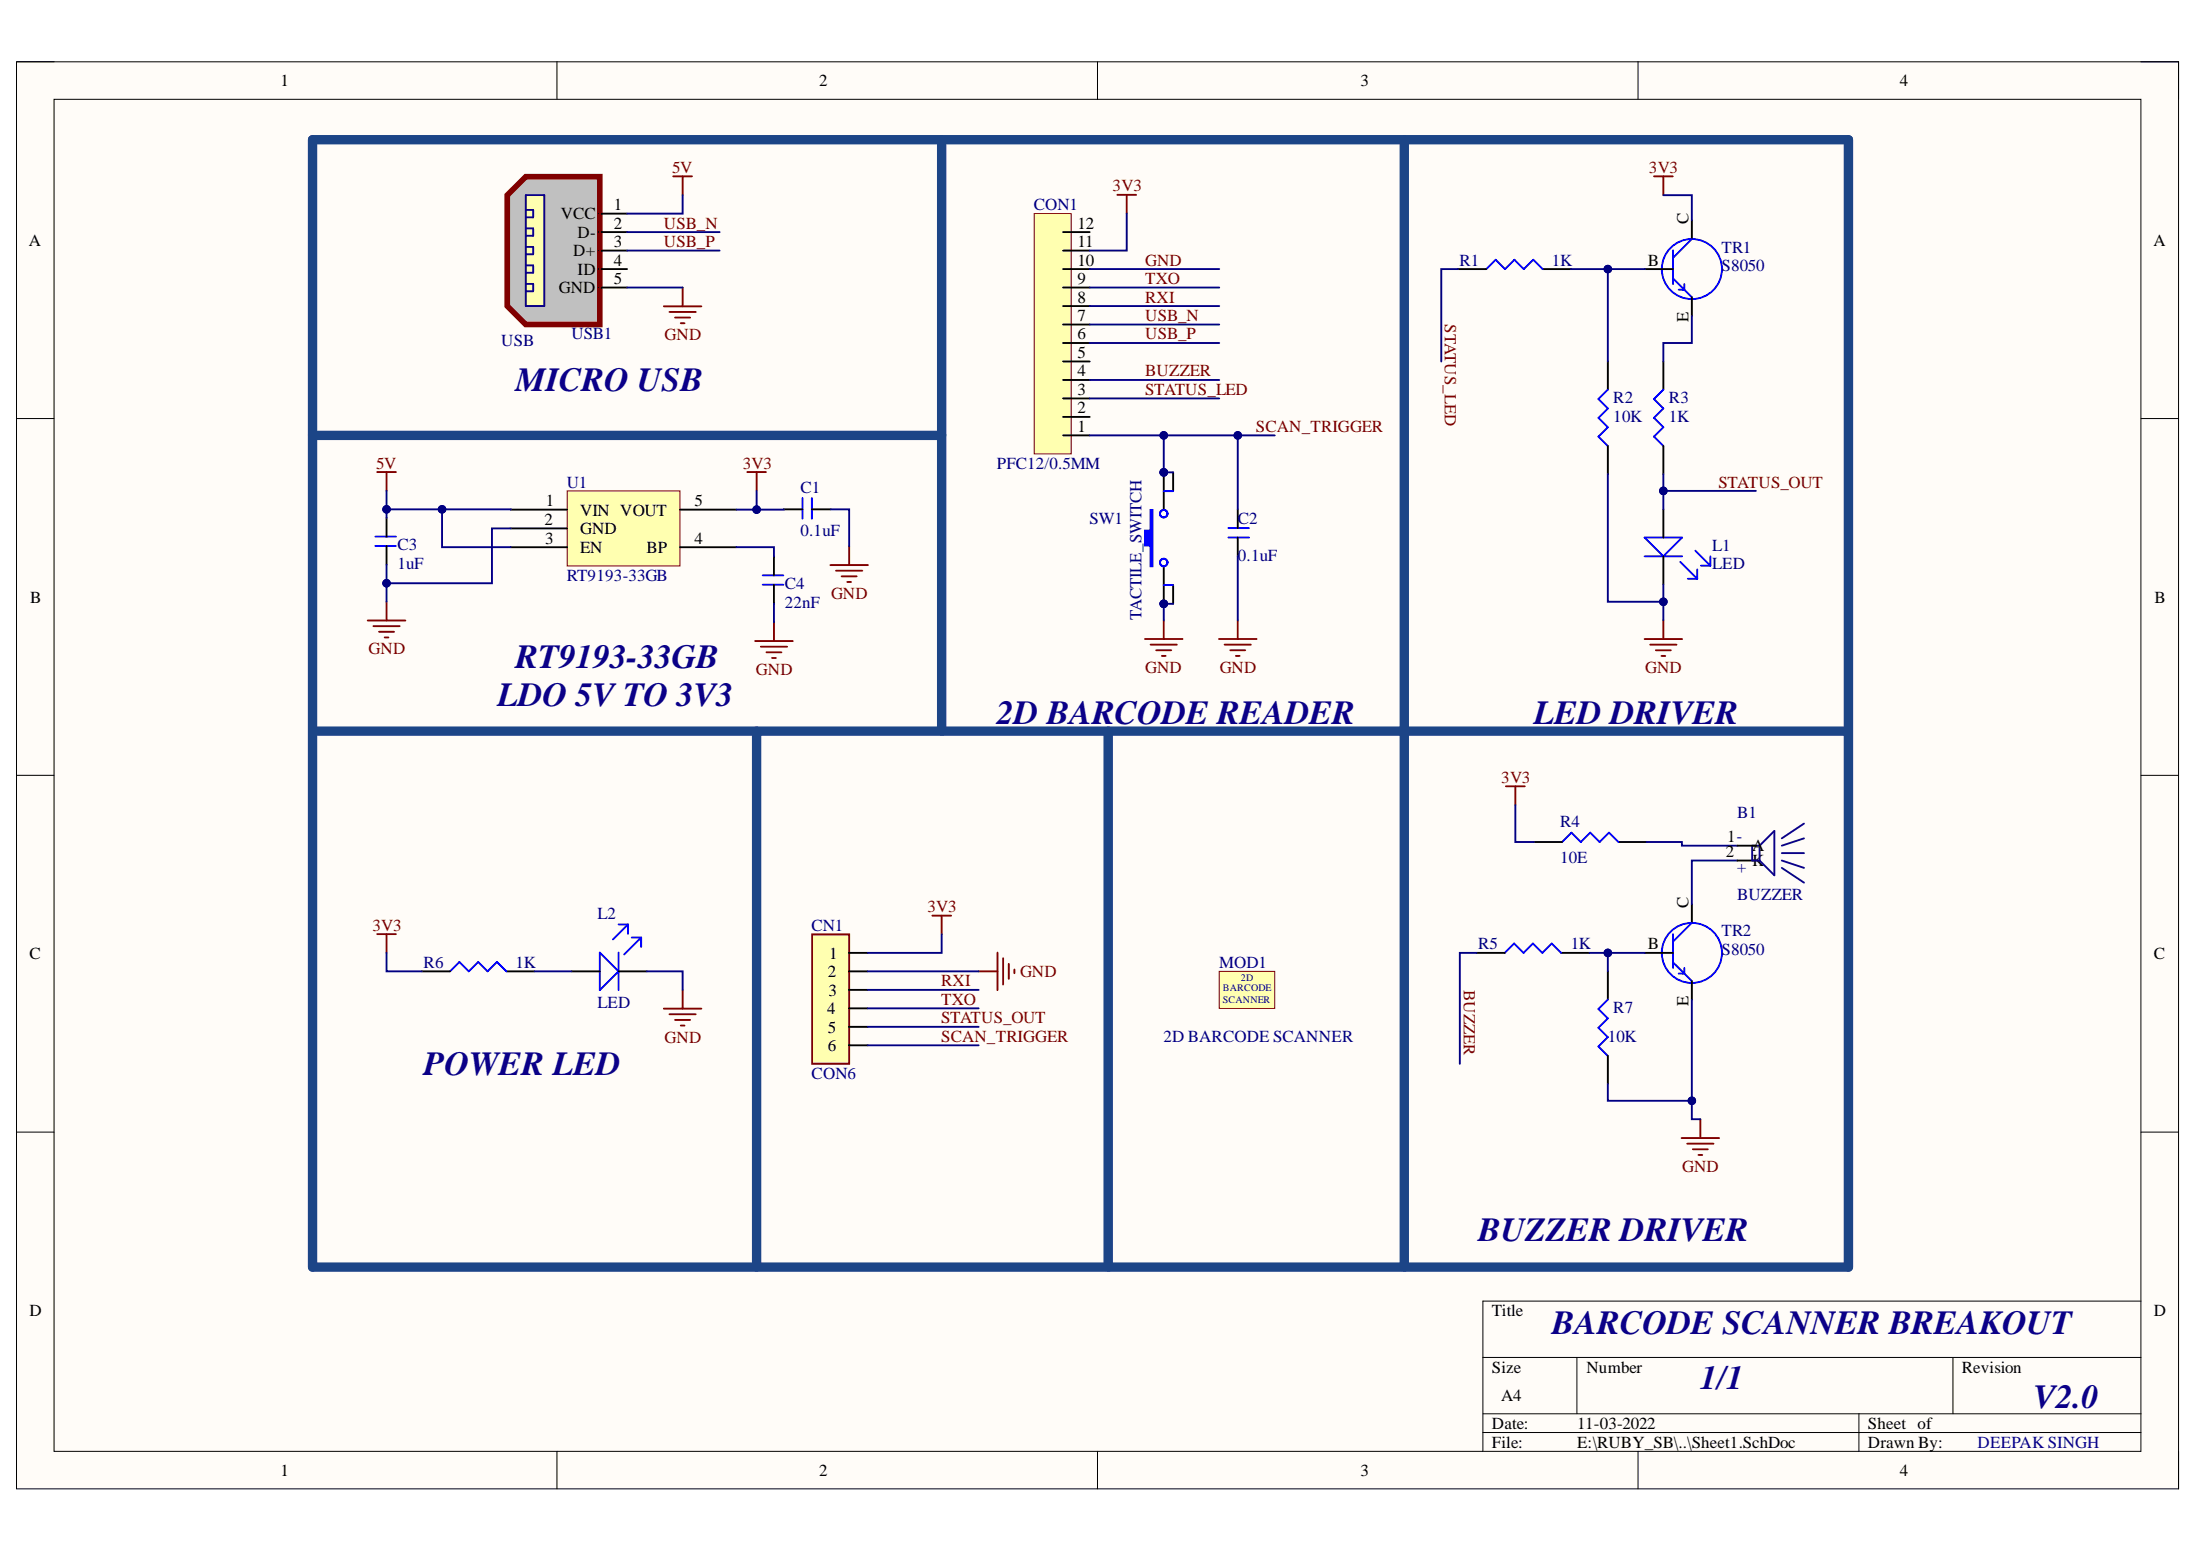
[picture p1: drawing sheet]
<svg xmlns="http://www.w3.org/2000/svg" width="297mm" height="210mm" viewBox="0 0 297 210" stroke-linecap="round" stroke-linejoin="round" font-family="sans-serif">
<defs><g id="words">
<g font-size="4.6" fill="#0c0087">
<text x="69.7" y="52.9">MICRO USB</text>
<text x="67.2" y="95.4">LDO 5V TO 3V3</text>
<text x="69.7" y="90.3">RT9193-33GB</text>
<text x="134.7" y="97.8">2D BARCODE READER</text>
<text x="207.3" y="97.8">LED DRIVER</text>
<text x="57.3" y="145.3">POWER LED</text>
<text x="199.8" y="167.8">BUZZER DRIVER</text>
<text x="209.7" y="180.3">BARCODE SCANNER BREAKOUT</text>
<text x="229.8" y="187.8">1/1</text>
<text x="274.8" y="190.3">V2.0</text>
</g>
<g font-size="2.3">
<text x="37.9" y="11.7">1</text>
<text x="110.7" y="11.7">2</text>
<text x="183.9" y="11.7">3</text>
<text x="256.8" y="11.7">4</text>
<text x="75.8" y="29.7">VCC</text>
<text x="83" y="28.4">1</text>
<text x="3.9" y="33.3">A</text>
<text x="77.5" y="34.6">D+</text>
<text x="78.1" y="32.2">D-</text>
<text x="83" y="30.9">2</text>
<text x="83" y="33.4">3</text>
<text x="83" y="35.9">4</text>
<text x="145.6" y="35.9">10</text>
<text x="145.6" y="33.4">11</text>
<text x="145.6" y="30.9">12</text>
<text x="222.7" y="35.9">B</text>
<text x="228.2" y="30.2" transform="rotate(-90 228.2 30.2)">C</text>
<text x="291" y="33.3">A</text>
<text x="75.5" y="39.6">GND</text>
<text x="78.1" y="37.2">ID</text>
<text x="83" y="38.4">5</text>
<text x="145.6" y="40.9">8</text>
<text x="145.6" y="38.4">9</text>
<text x="145.6" y="45.9">6</text>
<text x="145.6" y="43.4">7</text>
<text x="228.2" y="43.5" transform="rotate(-90 228.2 43.5)">E</text>
<text x="145.6" y="53.4">3</text>
<text x="145.6" y="50.9">4</text>
<text x="145.6" y="48.4">5</text>
<text x="145.6" y="58.4">1</text>
<text x="145.6" y="55.8">2</text>
<text x="73.6" y="71">2</text>
<text x="73.7" y="68.4">1</text>
<text x="78.4" y="69.7">VIN VOUT</text>
<text x="93.9" y="68.4">5</text>
<text x="73.7" y="73.5">3</text>
<text x="78.4" y="72.2">GND</text>
<text x="78.4" y="74.8">EN</text>
<text x="87.4" y="74.8">BP</text>
<text x="93.9" y="73.5">4</text>
<text x="4.1" y="81.4">B</text>
<text x="291.2" y="81.4">B</text>
<text x="233.4" y="113.8">1</text>
<text x="233.2" y="115.8">2</text>
<text x="236.8" y="117.1">K</text>
<text x="236.8" y="115.1">A</text>
<text x="228.2" y="122.7" transform="rotate(-90 228.2 122.7)">C</text>
<text x="4" y="129.7">C</text>
<text x="112.1" y="129.6">1</text>
<text x="222.7" y="128.3">B</text>
<text x="291.1" y="129.7">C</text>
<text x="111.8" y="137.1">4</text>
<text x="111.9" y="132">2</text>
<text x="112" y="134.6">3</text>
<text x="228.2" y="136" transform="rotate(-90 228.2 136)">E</text>
<text x="111.9" y="142.1">6</text>
<text x="111.9" y="139.6">5</text>
<text x="4" y="177.9">D</text>
<text x="201.6" y="177.9">Title</text>
<text x="291.1" y="177.9">D</text>
<text x="201.6" y="185.5">Size</text>
<text x="214.4" y="185.5">Number</text>
<text x="265.1" y="185.5">Revision</text>
<text x="202.9" y="189.3">A4</text>
<text x="201.6" y="193.1">Date:</text>
<text x="201.6" y="195.7">File:</text>
<text x="213.1" y="193.1">11-03-2022</text>
<text x="213.1" y="195.7">E:\RUBY_SB\..\Sheet1.SchDoc</text>
<text x="252.4" y="193.1">Sheet of</text>
<text x="252.4" y="195.7">Drawn By:</text>
<text x="37.9" y="199.5">1</text>
<text x="110.7" y="199.5">2</text>
<text x="183.9" y="199.5">3</text>
<text x="256.8" y="199.5">4</text>
</g>
<g font-size="2.3" fill="#800000">
<text x="90.8" y="23.3">5V</text>
<text x="222.8" y="23.3">3V3</text>
<text x="150.4" y="25.9">3V3</text>
<text x="89.7" y="33.4">USB_P</text>
<text x="89.7" y="30.9">USB_N</text>
<text x="154.8" y="35.9">GND</text>
<text x="154.8" y="38.4">TXO</text>
<text x="154.8" y="40.9">RXI</text>
<text x="89.8" y="46">GND</text>
<text x="154.8" y="43.4">USB_N</text>
<text x="154.8" y="45.9">USB_P</text>
<text x="195.3" y="43.8" transform="rotate(90 195.3 43.8)">STATUS_LED</text>
<text x="154.8" y="50.9">BUZZER</text>
<text x="154.8" y="53.4">STATUS_LED</text>
<text x="169.7" y="58.4">SCAN_TRIGGER</text>
<text x="50.8" y="63.4">5V</text>
<text x="100.4" y="63.4">3V3</text>
<text x="232.2" y="65.9">STATUS_OUT</text>
<text x="112.3" y="80.9">GND</text>
<text x="49.8" y="88.5">GND</text>
<text x="102.2" y="91.2">GND</text>
<text x="154.8" y="91">GND</text>
<text x="164.8" y="91">GND</text>
<text x="222.3" y="91">GND</text>
<text x="202.9" y="105.8">3V3</text>
<text x="50.3" y="125.8">3V3</text>
<text x="125.3" y="123.3">3V3</text>
<text x="127.2" y="135.8">TXO</text>
<text x="127.2" y="133.3">RXI</text>
<text x="137.8" y="132">GND</text>
<text x="197.8" y="133.8" transform="rotate(90 197.8 133.8)">BUZZER</text>
<text x="89.8" y="140.9">GND</text>
<text x="127.2" y="140.8">SCAN_TRIGGER</text>
<text x="127.2" y="138.3">STATUS_OUT</text>
<text x="227.3" y="158.4">GND</text>
</g>
<g font-size="2.3" fill="#000080">
<text x="139.7" y="28.4">CON1</text>
<text x="197.2" y="35.9">R1</text>
<text x="209.7" y="35.9">1K</text>
<text x="232.7" y="34.1">TR1</text>
<text x="232.7" y="36.7">S8050</text>
<text x="67.7" y="46.7">USB</text>
<text x="77.2" y="45.9">USB1</text>
<text x="218" y="54.5">R2</text>
<text x="218" y="57">10K</text>
<text x="225.5" y="54.5">R3</text>
<text x="225.5" y="57">1K</text>
<text x="76.6" y="65.9">U1</text>
<text x="134.7" y="63.4">PFC12/0.5MM</text>
<text x="108.2" y="66.6">C1</text>
<text x="147.2" y="70.9">SW1</text>
<text x="167.3" y="70.9">C2</text>
<text x="53.7" y="74.3">C3</text>
<text x="53.7" y="76.9">1uF</text>
<text x="108.2" y="72.4">0.1uF</text>
<text x="167.3" y="75.9">0.1uF</text>
<text x="231.4" y="74.4">L1</text>
<text x="231.4" y="77">LED</text>
<text x="76.6" y="78.6">RT9193-33GB</text>
<text x="106.1" y="79.6">C4</text>
<text x="106.1" y="82.1">22nF</text>
<text x="154.3" y="83.8" transform="rotate(-90 154.3 83.8)">TACTILE_SWITCH</text>
<text x="210.8" y="111.8">R4</text>
<text x="234.8" y="110.6">B1</text>
<text x="235.4" y="112.8" transform="rotate(-180 235.4 112.8)">-</text>
<text x="210.8" y="116.7">10E</text>
<text x="236" y="116.8" transform="rotate(-180 236 116.8)">+</text>
<text x="80.8" y="124.2">L2</text>
<text x="109.7" y="125.8">CN1</text>
<text x="234.8" y="121.7">BUZZER</text>
<text x="57.3" y="130.8">R6</text>
<text x="69.7" y="130.8">1K</text>
<text x="164.7" y="130.8">MOD1</text>
<text x="199.8" y="128.3">R5</text>
<text x="212.3" y="128.3">1K</text>
<text x="232.7" y="126.6">TR2</text>
<text x="232.7" y="129.1">S8050</text>
<text x="80.8" y="136.2">LED</text>
<text x="218" y="136.9">R7</text>
<text x="157.2" y="140.8">2D BARCODE SCANNER</text>
<text x="217.3" y="140.8">10K</text>
<text x="109.7" y="145.8">CON6</text>
</g>
<text font-size="2.3" fill="#0c0087" x="267.2" y="195.7">DEEPAK SINGH</text>
<g font-size="1.4" fill="#000080">
<text x="165.3" y="134">BARCODE</text>
<text x="165.3" y="135.5">SCANNER</text>
<text x="167.7" y="132.6">2D</text>
</g>
</g></defs>
<path d="M2.2 8.4h292.2v192.8h-292.2z" fill-rule="evenodd" fill="#fffcf8"/>
<path d="M2.2 8.4h292.2v192.8h-292.2z" fill="none" stroke="#000" stroke-width=".14"/>
<path d="M7.3 13.4h282v182.8h-282z" fill-rule="evenodd" fill="#fffcf8"/>
<g fill="none" stroke="#000" stroke-width=".14">
<path d="M2.2 8.3h5.1M7.3 13.4h282v182.8h-282zM75.3 8.3v5.1M148.3 8.3v5.1M221.4 8.4v5M289.3 8.4h5.1v5M2.2 56.6h5.1M289.3 56.6h5.1M2.2 104.8h5.1M289.3 104.8h5.1M2.2 153h5.1M289.3 153h5.1"/>
<path d="M289.3 175.9h-88.9v20.3M75.3 196.2v5M148.3 196.2v5M200.4 183.5h88.9M200.4 191.1h88.9M200.4 193.6h88.9M213.1 183.5v7.6M221.4 196.2v5M251.2 191.1v5.1M263.9 183.5v7.6M294.4 196.2v5"/>
</g>
<path d="M68.6 26.4l2.5-2.5h10v20h-10l-2.5-2.5z" fill-rule="evenodd" fill="#c0c0c0"/>
<path d="M68.6 26.4l2.5-2.5h10v20h-10l-2.5-2.5z" fill="none" stroke="#800000" stroke-width=".76"/>
<path d="M71.1 26.4h2.5v15h-2.5z" fill-rule="evenodd" fill="#ffffb0"/>
<path d="M71.1 26.4h2.5v15h-2.5z" fill="none" stroke="#800000" stroke-width=".14"/>
<g fill="none" stroke="#000" stroke-width=".25">
<path d="M80.9 28.9h3.8M80.9 31.4h3.8M80.9 33.9h3.8M80.9 36.4h3.8M80.9 38.9h3.8M197 36.4h3.9M208.5 36.4h3.8M222.3 36.4h3.8M228.6 29.8v2.5M217.3 48.9v3.8M224.8 48.9v3.8M228.6 40.2v2.5"/>
<path d="M217.3 60.3v3.8M224.8 60.3v3.8M224.8 68.8v3.9M224.8 75.2v3.8"/>
</g>
<g fill="none" stroke="#800000" stroke-width=".25">
<path d="M68.6 26.4l2.5-2.5h10v20h-10l-2.5-2.5zM91 23.8h2.5M92.3 23.8v2.6M92.3 38.9v2.5M223.5 23.8h2.6M224.8 23.8v2.6M89.7 41.4h5.1M90.5 42.2h3.5M91.2 42.9h2.1M92 43.7h.5M222.3 86.4h5M223 87.1h3.6"/>
<path d="M223.8 87.9h2M224.5 88.7h.5M224.8 83.8v2.6"/>
</g>
<path d="M71.1 26.4h2.5v15h-2.5zM71.1 28.4h1v1h-1M71.1 30.9h1v1h-1M71.1 33.4h1v1h-1M71.1 35.9h1v1h-1M71.1 38.4h1v1h-1" fill="none" stroke="#0c0087" stroke-width=".25"/>
<g fill="none" stroke="#00f" stroke-width=".25">
<path d="M200.9 36.4l1.2-1.3 1.3 1.3 1.3-1.3 1.2 1.3 1.3-1.3 1.3 1.3M226.1 37.6l2.5 2.6M226.1 33.8v4.6M227.6 38.4v.8h-.7M228.6 32.3l-2.5 2.6M217.3 52.7l-1.3 1.2 1.3 1.3-1.3 1.3 1.3 1.2-1.3 1.3 1.3 1.3M224.8 52.7l-1.3 1.2 1.3 1.3-1.3 1.3 1.3 1.2-1.3 1.3 1.3 1.3M222.3 72.7h5l-2.5 2.5zM222.3 75.2h5M227.1 75.9l2.3 2.3M228.1 78.2h1.3M229.1 74.4l2 2.1"/>
<path d="M229.4 77v1.2M229.9 76.5h1.2M231.1 75.2v1.3"/>
<circle cx="228.6" cy="36.4" r="4.1"/>
</g>
<path d="M139.8 28.9h5v32.4h-5z" fill-rule="evenodd" fill="#ffffb0"/>
<path d="M139.8 28.9h5v32.4h-5z" fill="none" stroke="#800000" stroke-width=".14"/>
<path d="M143.7 38.9h3.6M143.7 36.4h3.6M143.7 33.9h3.6M143.7 31.4h3.6M143.7 58.8h3.6M143.7 56.4h3.6M143.7 53.9h3.6M143.7 51.4h3.6M143.7 48.9h3.6M143.7 46.4h3.6M143.7 43.9h3.6M143.7 41.4h3.6" fill="none" stroke="#000" stroke-width=".25"/>
<path d="M151 26.3h2.5M152.3 26.3v2.6" fill="none" stroke="#800000" stroke-width=".25"/>
<circle cx="157.3" cy="81.6" r=".51" fill="#000080"/>
<circle cx="157.3" cy="81.6" r=".51" fill="none" stroke="#000080" stroke-width=".14"/>
<circle cx="157.3" cy="63.8" r=".51" fill="#000080"/>
<circle cx="157.3" cy="63.8" r=".51" fill="none" stroke="#000080" stroke-width=".14"/>
<path d="M157.3 76.5v5.1" fill="none" stroke="#000" stroke-width=".25"/>
<circle cx="157.3" cy="81.6" r=".51" fill="#000080"/>
<circle cx="157.3" cy="81.6" r=".51" fill="none" stroke="#000080" stroke-width=".14"/>
<path d="M157.3 63.8v5.1" fill="none" stroke="#000" stroke-width=".25"/>
<circle cx="157.3" cy="63.8" r=".51" fill="#000080"/>
<circle cx="157.3" cy="63.8" r=".51" fill="none" stroke="#000080" stroke-width=".14"/>
<path d="M155.5 68.9h.2v7.6h-.2v-2.8h-.8v-2h.8z" fill-rule="evenodd" fill="#00f"/>
<g fill="none" stroke="#00f" stroke-width=".25">
<path d="M155.5 68.9h.2v7.6h-.2v-2.8h-.8v-2h.8zM157.3 66.4h1.2M157.3 79.1h1.2M166 72.6h2.8M166 71.4h2.8M60.8 131.3l1.3-1.3 1.2 1.3 1.3-1.3 1.3 1.3 1.3-1.3 1.2 1.3M81.1 128.8l2.5 2.5-2.5 2.5zM83.6 128.8v5M83.6 124.9h1.3M84.9 124.9l-2.1 2.1M84.9 124.9v1.3M85.4 126.7h1.2"/>
<path d="M86.6 126.7l-2.2 2.3M86.6 126.7v1.3M203.3 128.8l1.3-1.3 1.3 1.3 1.3-1.3 1.2 1.3 1.3-1.3 1.3 1.3M217.3 135.1l-1.3 1.3 1.3 1.2-1.3 1.3 1.3 1.3-1.3 1.2 1.3 1.3M226.1 130.1l2.5 2.5M226.1 126.3v4.5M227.6 130.8v.8h-.7M228.6 124.7l-2.5 2.6"/>
<circle cx="157.3" cy="69.4" r=".51"/>
<circle cx="157.3" cy="76" r=".51"/>
<circle cx="228.6" cy="128.8" r="4.1"/>
</g>
<g fill="none" stroke="#000" stroke-width=".25">
<path d="M158.5 63.8v2.6M158.5 79.1v2.5M167.3 68.8v2.6M167.3 72.6v2.6M57 131.3h3.8M68.4 131.3h3.8M77.2 131.3h3.9M83.6 131.3h3.8M199.5 128.8h3.8M211 128.8h3.8M217.3 131.3v3.8M222.3 128.8h3.8"/>
<path d="M228.6 122.2v2.5M228.6 132.6v2.5M217.3 142.7v3.8"/>
</g>
<g fill="none" stroke="#800000" stroke-width=".25">
<path d="M154.7 86.4h5.1M155.5 87.1h3.5M156.2 87.9h2.1M157 88.7h.5M157.3 83.8v2.6M164.7 86.4h5.1M165.5 87.1h3.5M166.3 87.9h2M167 88.7h.5M167.3 83.8v2.6M203.5 106.3h2.6M204.8 106.3v2.5"/>
<path d="M51 126.3h2.5M52.2 126.3v2.5M89.7 136.3h5.1M90.5 137.1h3.5M91.2 137.9h2.1M92 138.6h.5M92.3 133.8v2.5M227.3 153.8h5M228 154.6h3.6M228.8 155.3h2M229.5 156.1h.5M229.8 151.3v2.5"/>
</g>
<path d="M42.2 18.9h207.6v152.4h-207.6zM127.3 18.9v79.9M189.8 18.9v152.4M42.2 58.8h85.1M42.2 98.8h207.6" fill="none" stroke="#1c4587" stroke-width="1.3"/>
<path d="M76.6 66.3h15.3v10.2h-15.3z" fill-rule="evenodd" fill="#ffffb0"/>
<path d="M76.6 66.3h15.3v10.2h-15.3z" fill="none" stroke="#800000" stroke-width=".14"/>
<path d="M52.2 70v2.5M52.2 73.8v2.5M69 68.9h7.6M69 71.4h7.6M69 74h7.6M91.9 68.9h7.6M91.9 74h7.6M104.6 75.2v2.6M104.6 79v2.6M105.9 68.8h2.5M109.7 68.8h2.6" fill="none" stroke="#000" stroke-width=".25"/>
<g fill="none" stroke="#800000" stroke-width=".25">
<path d="M51 63.8h2.5M52.2 63.8v2.5M101 63.8h2.5M102.3 63.8v2.5M112.2 76.4h5.1M113 77.1h3.5M113.7 77.9h2.1M114.5 78.7h.5M114.8 73.8v2.6M49.7 83.9h5.1M50.5 84.6h3.5M51.2 85.4h2.1"/>
<path d="M52 86.2h.5M52.2 81.3v2.6M102 86.6h5.1M102.8 87.4h3.6M103.6 88.2h2M104.3 88.9h.5M104.6 84.1v2.5"/>
</g>
<path d="M50.7 72.5h2.8M50.7 73.8h2.8M103.1 77.8h2.8M103.1 79h2.8M108.4 67.3v2.8M109.7 67.3v2.8" fill="none" stroke="#00f" stroke-width=".25"/>
<path d="M164.8 131.3h7.5v5h-7.5z" fill-rule="evenodd" fill="#ffffb0"/>
<path d="M164.8 131.3h7.5v5h-7.5z" fill="none" stroke="#800000" stroke-width=".14"/>
<path d="M109.8 126.3h5v17.5h-5z" fill-rule="evenodd" fill="#ffffb0"/>
<path d="M109.8 126.3h5v17.5h-5zM126 123.8h2.5M127.3 123.8v2.5M132.3 131.3h2.5M134.8 128.8v5M135.6 129.5v3.6M136.3 130.3v2M137.1 131v.5" fill="none" stroke="#800000" stroke-width=".25"/>
<path d="M207.3 113.8h3.8M218.7 113.8h3.8M114.7 138.8h2.6M114.7 136.3h2.6M114.7 133.8h2.6M114.7 131.3h2.6M114.7 128.8h2.6M114.7 141.3h2.6" fill="none" stroke="#000" stroke-width=".25"/>
<path d="M211.1 113.8l1.3-1.3 1.2 1.3 1.3-1.3 1.3 1.3 1.2-1.3 1.3 1.3" fill="none" stroke="#00f" stroke-width=".25"/>
<path d="M102.3 98.8v72.5M149.8 98.8v72.5" fill="none" stroke="#1c4587" stroke-width="1.3"/>
<path d="M84.7 31.4h12.6M84.7 33.9h12.6M84.7 38.9h7.6M92.3 26.4v2.5h-7.6M217.3 36.4v12.5M228.6 42.7v3.7h-3.8v2.5" fill="none" stroke="#000080" stroke-width=".25"/>
<circle cx="217.3" cy="36.4" r=".51" fill="#000080"/>
<circle cx="217.3" cy="36.4" r=".51" fill="none" stroke="#000080" stroke-width=".14"/>
<path d="M224.8 26.4h3.8v3.4M217.3 64.1v17.2h7.5v-2.3" fill="none" stroke="#000080" stroke-width=".25"/>
<circle cx="224.8" cy="81.3" r=".51" fill="#000080"/>
<circle cx="224.8" cy="81.3" r=".51" fill="none" stroke="#000080" stroke-width=".14"/>
<path d="M224.8 81.3v2.5" fill="none" stroke="#000080" stroke-width=".25"/>
<circle cx="224.8" cy="81.3" r=".51" fill="#000080"/>
<circle cx="224.8" cy="81.3" r=".51" fill="none" stroke="#000080" stroke-width=".14"/>
<path d="M224.8 66.4h12.5" fill="none" stroke="#000080" stroke-width=".25"/>
<circle cx="224.8" cy="66.3" r=".51" fill="#000080"/>
<circle cx="224.8" cy="66.3" r=".51" fill="none" stroke="#000080" stroke-width=".14"/>
<path d="M212.3 36.4h10" fill="none" stroke="#000080" stroke-width=".25"/>
<circle cx="217.3" cy="36.4" r=".51" fill="#000080"/>
<circle cx="217.3" cy="36.4" r=".51" fill="none" stroke="#000080" stroke-width=".14"/>
<path d="M224.8 64.1v4.7" fill="none" stroke="#000080" stroke-width=".25"/>
<circle cx="224.8" cy="66.3" r=".51" fill="#000080"/>
<circle cx="224.8" cy="66.3" r=".51" fill="none" stroke="#000080" stroke-width=".14"/>
<path d="M147.3 36.4h17.5M147.3 38.9h17.5M152.3 28.9v5h-5M197 36.4h-2.2v12.5M147.3 41.4h17.5M147.3 43.9h17.5M147.3 46.4h17.5M147.3 51.4h17.5M147.3 53.9h17.5M157.3 58.8v5h1.2" fill="none" stroke="#000080" stroke-width=".25"/>
<circle cx="157.3" cy="63.8" r=".51" fill="#000080"/>
<circle cx="157.3" cy="63.8" r=".51" fill="none" stroke="#000080" stroke-width=".14"/>
<circle cx="157.3" cy="58.8" r=".51" fill="#000080"/>
<circle cx="157.3" cy="58.8" r=".51" fill="none" stroke="#000080" stroke-width=".14"/>
<path d="M147.3 58.8h20v10" fill="none" stroke="#000080" stroke-width=".25"/>
<circle cx="167.3" cy="58.8" r=".51" fill="#000080"/>
<circle cx="167.3" cy="58.8" r=".51" fill="none" stroke="#000080" stroke-width=".14"/>
<circle cx="157.3" cy="58.8" r=".51" fill="#000080"/>
<circle cx="157.3" cy="58.8" r=".51" fill="none" stroke="#000080" stroke-width=".14"/>
<path d="M167.3 75.2v8.6M158.5 81.6h-1.2v2.2" fill="none" stroke="#000080" stroke-width=".25"/>
<circle cx="157.3" cy="81.6" r=".51" fill="#000080"/>
<circle cx="157.3" cy="81.6" r=".51" fill="none" stroke="#000080" stroke-width=".14"/>
<path d="M167.3 58.8h5" fill="none" stroke="#000080" stroke-width=".25"/>
<circle cx="167.3" cy="58.8" r=".51" fill="#000080"/>
<circle cx="167.3" cy="58.8" r=".51" fill="none" stroke="#000080" stroke-width=".14"/>
<path d="M214.8 128.8h2.5v2.5" fill="none" stroke="#000080" stroke-width=".25"/>
<circle cx="217.3" cy="128.8" r=".51" fill="#000080"/>
<circle cx="217.3" cy="128.8" r=".51" fill="none" stroke="#000080" stroke-width=".14"/>
<path d="M217.3 128.8h5" fill="none" stroke="#000080" stroke-width=".25"/>
<circle cx="217.3" cy="128.8" r=".51" fill="#000080"/>
<circle cx="217.3" cy="128.8" r=".51" fill="none" stroke="#000080" stroke-width=".14"/>
<path d="M228.6 135.1v13.7h-11.3v-2.3" fill="none" stroke="#000080" stroke-width=".25"/>
<circle cx="228.6" cy="148.8" r=".51" fill="#000080"/>
<circle cx="228.6" cy="148.8" r=".51" fill="none" stroke="#000080" stroke-width=".14"/>
<path d="M228.6 148.8v2.5h1.2" fill="none" stroke="#000080" stroke-width=".25"/>
<circle cx="228.6" cy="148.8" r=".51" fill="#000080"/>
<circle cx="228.6" cy="148.8" r=".51" fill="none" stroke="#000080" stroke-width=".14"/>
<path d="M69 71.4h-2.5v7.4h-14.3v-2.5M99.5 74h5.1v1.2M112.3 68.8h2.5v5M104.6 81.6v2.5M222.5 113.8h4.8v.5h7.5M234.8 116.3h-6.2v5.9M52.2 128.8v2.5h4.8M72.2 131.3h5M87.4 131.3h4.9v2.5M199.5 128.8h-2.2v15" fill="none" stroke="#000080" stroke-width=".25"/>
<circle cx="52.2" cy="78.8" r=".51" fill="#000080"/>
<circle cx="52.2" cy="78.8" r=".51" fill="none" stroke="#000080" stroke-width=".14"/>
<path d="M59.7 68.8v5.2h9.3" fill="none" stroke="#000080" stroke-width=".25"/>
<circle cx="59.7" cy="68.8" r=".51" fill="#000080"/>
<circle cx="59.7" cy="68.8" r=".51" fill="none" stroke="#000080" stroke-width=".14"/>
<path d="M52.2 78.8v2.5" fill="none" stroke="#000080" stroke-width=".25"/>
<circle cx="52.2" cy="78.8" r=".51" fill="#000080"/>
<circle cx="52.2" cy="78.8" r=".51" fill="none" stroke="#000080" stroke-width=".14"/>
<path d="M52.2 66.3v2.5l16.8 .1" fill="none" stroke="#000080" stroke-width=".25"/>
<circle cx="52.2" cy="68.8" r=".51" fill="#000080"/>
<circle cx="52.2" cy="68.8" r=".51" fill="none" stroke="#000080" stroke-width=".14"/>
<circle cx="59.7" cy="68.8" r=".51" fill="#000080"/>
<circle cx="59.7" cy="68.8" r=".51" fill="none" stroke="#000080" stroke-width=".14"/>
<path d="M52.2 68.8v1.2" fill="none" stroke="#000080" stroke-width=".25"/>
<circle cx="52.2" cy="68.8" r=".51" fill="#000080"/>
<circle cx="52.2" cy="68.8" r=".51" fill="none" stroke="#000080" stroke-width=".14"/>
<path d="M102.3 66.3v2.6h-2.8" fill="none" stroke="#000080" stroke-width=".25"/>
<circle cx="102.3" cy="68.9" r=".51" fill="#000080"/>
<circle cx="102.3" cy="68.9" r=".51" fill="none" stroke="#000080" stroke-width=".14"/>
<path d="M105.9 68.8l-3.6 .1" fill="none" stroke="#000080" stroke-width=".25"/>
<circle cx="102.3" cy="68.9" r=".51" fill="#000080"/>
<circle cx="102.3" cy="68.9" r=".51" fill="none" stroke="#000080" stroke-width=".14"/>
<path d="M204.8 108.8v5h2.5M117.3 138.8h15M117.3 136.3h15M117.3 133.8h15M117.3 131.3h15M127.3 126.3v2.5h-10M117.3 141.3h15" fill="none" stroke="#000080" stroke-width=".25"/>
<path d="M234.8 116.3h2.5M234.8 114.3h2.5" fill="none" stroke="#000" stroke-width=".25"/>
<path d="M237.8 114.3v2M237.8 114.3h-1v2h1M237.8 114.3l2-2v6l-2-2M240.8 115.3h3M240.8 116.3l3 1M240.8 117.3l3 2M243.8 113.3l-3 1M243.8 111.3l-3 2" fill="none" stroke="#0c0087" stroke-width=".25"/>
<use href="#words"/>
</svg>
